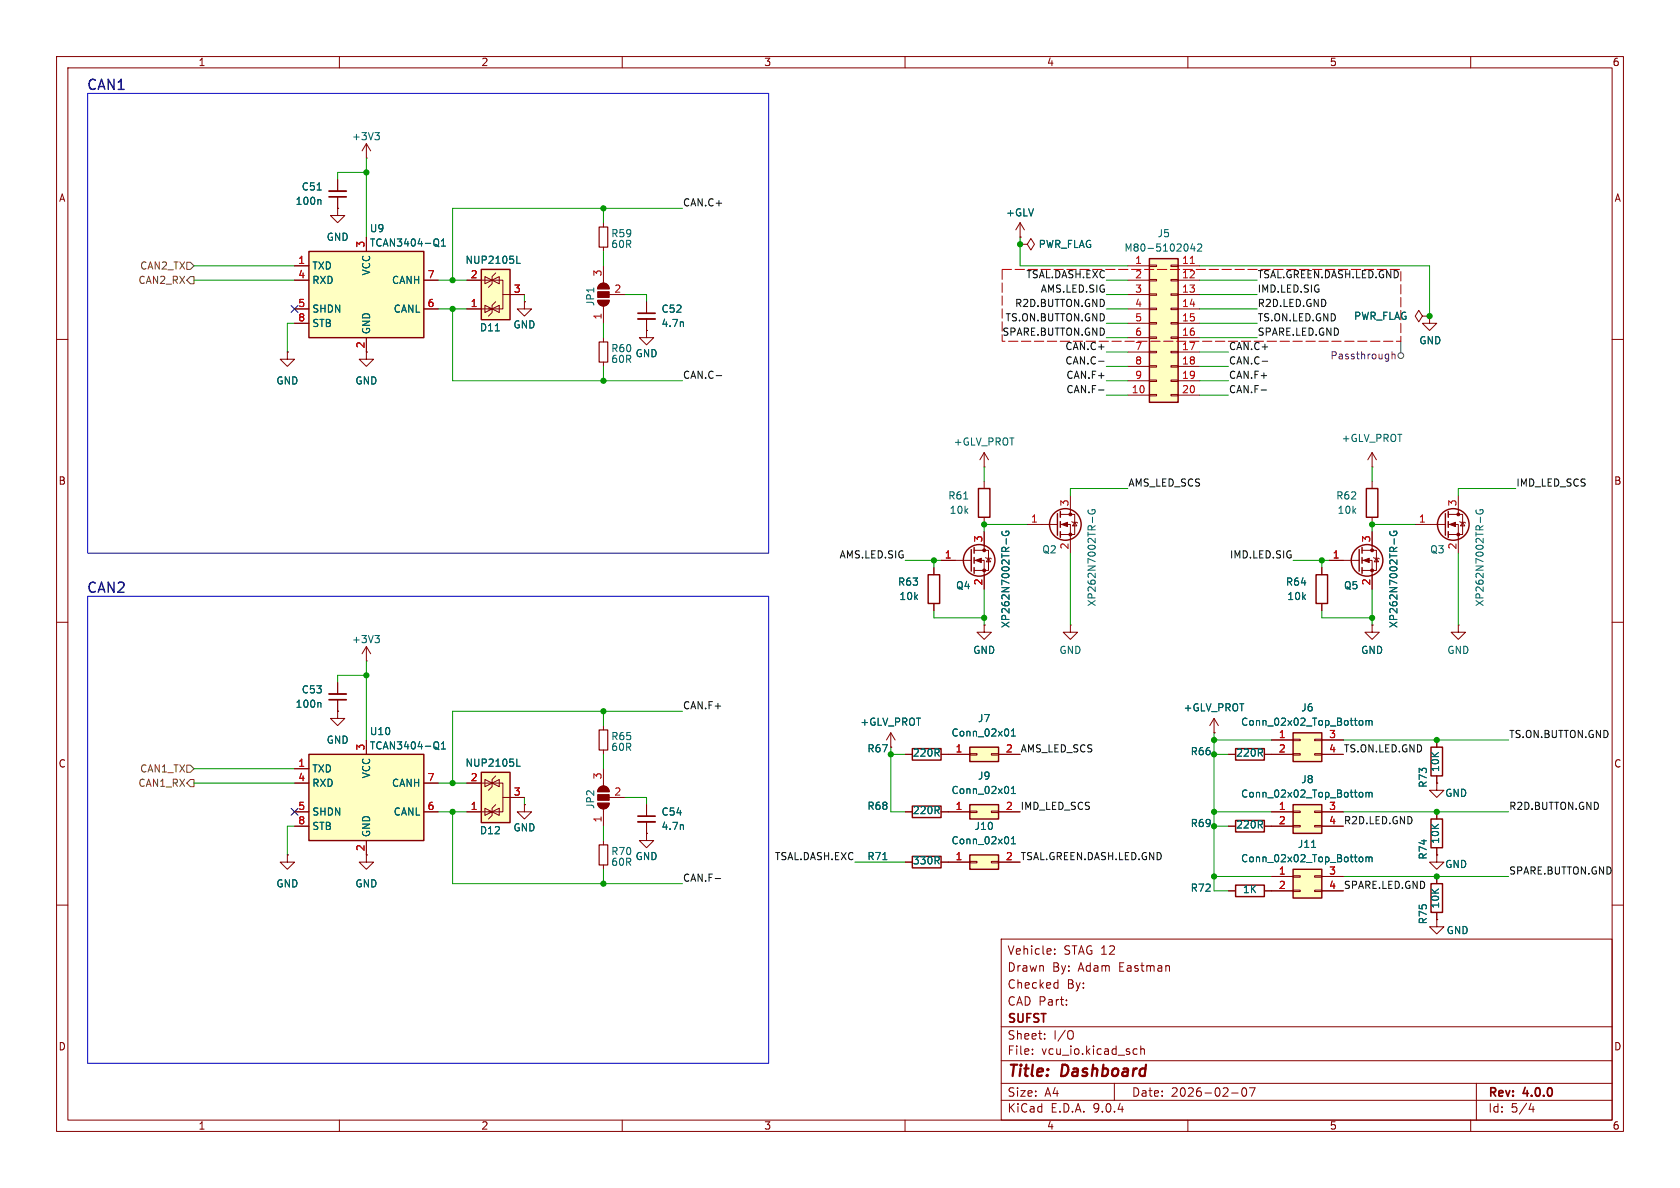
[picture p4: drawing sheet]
<svg xmlns="http://www.w3.org/2000/svg" width="297mm" height="210mm" viewBox="0 0 297 210" stroke-linecap="round" stroke-linejoin="round" font-family="sans-serif">
<defs><g id="words">
<g font-size="2.8" fill="#840000">
<text x="178" y="190.9">Title:</text>
<text x="187.7" y="190.9">Dashboard</text>
</g>
<g font-size="2.5" fill="#000084">
<text x="15.2" y="16.3">CAN1</text>
<text x="15.2" y="105.2">CAN2</text>
</g>
<g font-size="2.1" fill="#840000">
<text x="178" y="172">Drawn</text>
<text x="178" y="169">Vehicle:</text>
<text x="186" y="172">By:</text>
<text x="188" y="169">STAG 12</text>
<text x="190.7" y="172">Adam</text>
<text x="198" y="172">Eastman</text>
<text x="178" y="178">CAD Part:</text>
<text x="178" y="175">Checked</text>
<text x="188.6" y="175">By:</text>
<text x="178" y="184">Sheet:</text>
<text x="178" y="181.2">SUFST</text>
<text x="186.2" y="184">I/O</text>
<text x="178" y="186.7">File:</text>
<text x="184.1" y="186.7">vcu_io.kicad_sch</text>
<text x="178" y="196.9">KiCad</text>
<text x="178" y="194.1">Size:</text>
<text x="184.7" y="194.1">A4</text>
<text x="185.7" y="196.9">E.D.A.</text>
<text x="193.3" y="196.9">9.0.4</text>
<text x="200" y="194.1">Date:</text>
<text x="207" y="194.1">2026-02-07</text>
<text x="263" y="194.3">Rev:</text>
<text x="263" y="196.9">Id:</text>
<text x="267.1" y="196.9">5/4</text>
<text x="269.4" y="194.3">4.0.0</text>
</g>
<g font-size="1.8" fill="#840000">
<text x="35" y="11.9">1</text>
<text x="85" y="11.9">2</text>
<text x="135" y="11.9">3</text>
<text x="185" y="11.9">4</text>
<text x="235" y="11.9">5</text>
<text x="285" y="11.9">6</text>
<text x="10.3" y="35.9">A</text>
<text x="285.3" y="35.9">A</text>
<text x="65.3" y="43.8">TCAN3404-Q1</text>
<text x="10.3" y="85.9">B</text>
<text x="285.3" y="85.9">B</text>
<text x="10.3" y="135.9">C</text>
<text x="65.3" y="132.7">TCAN3404-Q1</text>
<text x="285.3" y="135.9">C</text>
<text x="64.5" y="150.6" transform="rotate(-90 64.5 150.6)">2</text>
<text x="10.3" y="185.9">D</text>
<text x="285.3" y="185.9">D</text>
<text x="35" y="199.9">1</text>
<text x="85" y="199.9">2</text>
<text x="135" y="199.9">3</text>
<text x="185" y="199.9">4</text>
<text x="235" y="199.9">5</text>
<text x="285" y="199.9">6</text>
</g>
<g font-size="1.8" fill="#006464">
<text x="62.1" y="25">+3V3</text>
<text x="53.2" y="33.9">C51</text>
<text x="52.2" y="36.4">100n</text>
<text x="65.3" y="41.2">U9</text>
<text x="177.8" y="38.5">+GLV</text>
<text x="55.1" y="47.9">TXD</text>
<text x="57.7" y="42.8">GND</text>
<text x="82.2" y="46.8">NUP2105L</text>
<text x="108" y="42.1">R59</text>
<text x="108" y="44">60R</text>
<text x="183.5" y="44">PWR_FLAG</text>
<text x="198.7" y="44.7">M80-5102042</text>
<text x="204.5" y="42.1">J5</text>
<text x="55.1" y="50.4">RXD</text>
<text x="65.6" y="48.8" transform="rotate(-90 65.6 48.8)">VCC</text>
<text x="69.2" y="50.4">CANH</text>
<text x="55.1" y="55.5">SHDN</text>
<text x="55.1" y="58">STB</text>
<text x="65.6" y="59.2" transform="rotate(-90 65.6 59.2)">GND</text>
<text x="69.5" y="55.5">CANL</text>
<text x="84.7" y="58.8">D11</text>
<text x="90.7" y="58.3">GND</text>
<text x="105.3" y="54.2" transform="rotate(-90 105.3 54.2)">JP1</text>
<text x="116.8" y="55.5">C52</text>
<text x="116.8" y="58">4.7n</text>
<text x="239.3" y="56.7">PWR_FLAG</text>
<text x="108" y="62.5">R60</text>
<text x="108" y="64.4">60R</text>
<text x="112.3" y="63.3">GND</text>
<text x="250.8" y="61.1">GND</text>
<text x="48.8" y="68.2">GND</text>
<text x="62.7" y="68.2">GND</text>
<text x="168.5" y="79">+GLV_PROT</text>
<text x="237.1" y="78.3">+GLV_PROT</text>
<text x="167.5" y="88.5">R61</text>
<text x="236.1" y="88.5">R62</text>
<text x="167.8" y="91">10k</text>
<text x="236.4" y="91">10k</text>
<text x="184.2" y="98">Q2</text>
<text x="252.7" y="98">Q3</text>
<text x="158.7" y="103.7">R63</text>
<text x="158.9" y="106.3">10k</text>
<text x="168.9" y="104.4">Q4</text>
<text x="193.9" y="107.3" transform="rotate(-90 193.9 107.3)">XP262N7002TR-G</text>
<text x="227.2" y="103.7">R64</text>
<text x="227.5" y="106.3">10k</text>
<text x="237.5" y="104.4">Q5</text>
<text x="262.5" y="107.3" transform="rotate(-90 262.5 107.3)">XP262N7002TR-G</text>
<text x="62.1" y="113.9">+3V3</text>
<text x="178.7" y="111.1" transform="rotate(-90 178.7 111.1)">XP262N7002TR-G</text>
<text x="247.2" y="111.1" transform="rotate(-90 247.2 111.1)">XP262N7002TR-G</text>
<text x="172" y="115.8">GND</text>
<text x="187.2" y="115.8">GND</text>
<text x="240.5" y="115.8">GND</text>
<text x="255.8" y="115.8">GND</text>
<text x="52.2" y="125.3">100n</text>
<text x="53.2" y="122.8">C53</text>
<text x="209.1" y="126">+GLV_PROT</text>
<text x="229.9" y="126">J6</text>
<text x="57.7" y="131.7">GND</text>
<text x="65.3" y="130.1">U10</text>
<text x="108" y="131">R65</text>
<text x="152" y="128.5">+GLV_PROT</text>
<text x="168.1" y="130.4">Conn_02x01</text>
<text x="172.8" y="127.9">J7</text>
<text x="219.3" y="128.5">Conn_02x02_Top_Bottom</text>
<text x="55.1" y="136.8">TXD</text>
<text x="65.6" y="137.7" transform="rotate(-90 65.6 137.7)">VCC</text>
<text x="82.2" y="135.7">NUP2105L</text>
<text x="108" y="132.9">60R</text>
<text x="153.2" y="133.2">R67</text>
<text x="161.3" y="134">220R</text>
<text x="210.4" y="133.7">R66</text>
<text x="218.4" y="134">220R</text>
<text x="254.6" y="136.6" transform="rotate(-90 254.6 136.6)">10K</text>
<text x="55.1" y="139.3">RXD</text>
<text x="69.2" y="139.3">CANH</text>
<text x="105.3" y="143.1" transform="rotate(-90 105.3 143.1)">JP2</text>
<text x="153.2" y="143.4">R68</text>
<text x="168.1" y="140.6">Conn_02x01</text>
<text x="172.8" y="138">J9</text>
<text x="219.3" y="141.2">Conn_02x02_Top_Bottom</text>
<text x="229.9" y="138.7">J8</text>
<text x="252.5" y="139.4" transform="rotate(-90 252.5 139.4)">R73</text>
<text x="255.4" y="141.1">GND</text>
<text x="55.1" y="144.4">SHDN</text>
<text x="55.1" y="146.9">STB</text>
<text x="65.6" y="148.1" transform="rotate(-90 65.6 148.1)">GND</text>
<text x="69.5" y="144.4">CANL</text>
<text x="84.7" y="147.7">D12</text>
<text x="90.7" y="147.2">GND</text>
<text x="116.8" y="144.4">C54</text>
<text x="116.8" y="146.9">4.7n</text>
<text x="161.3" y="144.1">220R</text>
<text x="168.1" y="149.5">Conn_02x01</text>
<text x="172.2" y="146.9">J10</text>
<text x="210.4" y="146.4">R69</text>
<text x="218.4" y="146.7">220R</text>
<text x="254.6" y="149.3" transform="rotate(-90 254.6 149.3)">10K</text>
<text x="108" y="151.4">R70</text>
<text x="108" y="153.3">60R</text>
<text x="112.3" y="152.2">GND</text>
<text x="153.2" y="152.2">R71</text>
<text x="161.3" y="153">330R</text>
<text x="219.3" y="152.6">Conn_02x02_Top_Bottom</text>
<text x="229.3" y="150.1">J11</text>
<text x="252.5" y="152.1" transform="rotate(-90 252.5 152.1)">R74</text>
<text x="255.4" y="153.6">GND</text>
<text x="48.8" y="157.1">GND</text>
<text x="62.7" y="157.1">GND</text>
<text x="210.4" y="157.8">R72</text>
<text x="219.6" y="158.1">1K</text>
<text x="254.6" y="160.7" transform="rotate(-90 254.6 160.7)">10K</text>
<text x="252.5" y="163.5" transform="rotate(-90 252.5 163.5)">R75</text>
<text x="255.6" y="165.3">GND</text>
</g>
<g font-size="1.8" fill="#0f0f0f">
<text x="120.6" y="36.6">CAN.C+</text>
<text x="181.3" y="49.3">TSAL.DASH.EXC</text>
<text x="183.9" y="51.8">AMS.LED.SIG</text>
<text x="222.2" y="49.3">TSAL.GREEN.DASH.LED.GND</text>
<text x="222.2" y="51.8">IMD.LED.SIG</text>
<text x="177.1" y="59.4">SPARE.BUTTON.GND</text>
<text x="177.7" y="56.9">TS.ON.BUTTON.GND</text>
<text x="179.4" y="54.3">R2D.BUTTON.GND</text>
<text x="222.2" y="54.3">R2D.LED.GND</text>
<text x="222.2" y="59.4">SPARE.LED.GND</text>
<text x="222.2" y="56.9">TS.ON.LED.GND</text>
<text x="188.2" y="62">CAN.C+</text>
<text x="188.2" y="64.5">CAN.C-</text>
<text x="217.2" y="62">CAN.C+</text>
<text x="217.2" y="64.5">CAN.C-</text>
<text x="120.6" y="67">CAN.C-</text>
<text x="188.4" y="67">CAN.F+</text>
<text x="188.4" y="69.6">CAN.F-</text>
<text x="217.2" y="67">CAN.F+</text>
<text x="217.2" y="69.6">CAN.F-</text>
<text x="199.4" y="86.1">AMS_LED_SCS</text>
<text x="268" y="86.1">IMD_LED_SCS</text>
<text x="148.3" y="98.8">AMS.LED.SIG</text>
<text x="217.3" y="98.8">IMD.LED.SIG</text>
<text x="120.6" y="125.5">CAN.F+</text>
<text x="266.7" y="130.5">TS.ON.BUTTON.GND</text>
<text x="180.3" y="133.1">AMS_LED_SCS</text>
<text x="237.5" y="133.1">TS.ON.LED.GND</text>
<text x="180.3" y="143.2">IMD_LED_SCS</text>
<text x="266.7" y="143.2">R2D.BUTTON.GND</text>
<text x="237.5" y="145.8">R2D.LED.GND</text>
<text x="120.6" y="155.9">CAN.F-</text>
<text x="136.9" y="152.1">TSAL.DASH.EXC</text>
<text x="180.3" y="152.1">TSAL.GREEN.DASH.LED.GND</text>
<text x="266.7" y="154.7">SPARE.BUTTON.GND</text>
<text x="237.5" y="157.2">SPARE.LED.GND</text>
</g>
<g font-size="1.8" fill="#725600">
<text x="24.7" y="47.9">CAN2_TX</text>
<text x="24.4" y="50.4">CAN2_RX</text>
<text x="24.7" y="136.8">CAN1_TX</text>
<text x="24.4" y="139.3">CAN1_RX</text>
</g>
<g font-size="1.8" fill="#a90000">
<text x="52.6" y="46.7">1</text>
<text x="64.5" y="43.9" transform="rotate(-90 64.5 43.9)">3</text>
<text x="200.6" y="46.7">1</text>
<text x="208.9" y="46.7">11</text>
<text x="52.6" y="49.3">4</text>
<text x="75.5" y="49.3">7</text>
<text x="83.1" y="49.3">2</text>
<text x="90.7" y="51.8">3</text>
<text x="106.4" y="49" transform="rotate(-90 106.4 49)">3</text>
<text x="108.5" y="51.8">2</text>
<text x="200.6" y="49.3">2</text>
<text x="200.6" y="51.8">3</text>
<text x="208.9" y="49.3">12</text>
<text x="208.9" y="51.8">13</text>
<text x="52.6" y="54.4">5</text>
<text x="52.6" y="56.9">8</text>
<text x="75.5" y="54.4">6</text>
<text x="83.1" y="54.4">1</text>
<text x="106.4" y="56.6" transform="rotate(-90 106.4 56.6)">1</text>
<text x="200.6" y="54.4">4</text>
<text x="200.6" y="56.9">5</text>
<text x="200.6" y="59.4">6</text>
<text x="208.9" y="54.4">14</text>
<text x="208.9" y="56.9">15</text>
<text x="208.9" y="59.4">16</text>
<text x="64.5" y="61.7" transform="rotate(-90 64.5 61.7)">2</text>
<text x="200.6" y="62">7</text>
<text x="200.6" y="64.5">8</text>
<text x="208.9" y="62">17</text>
<text x="208.9" y="64.5">18</text>
<text x="200" y="69.6">10</text>
<text x="200.6" y="67.1">9</text>
<text x="208.9" y="67.1">19</text>
<text x="208.9" y="69.6">20</text>
<text x="189" y="89.6" transform="rotate(-90 189 89.6)">3</text>
<text x="257.6" y="89.6" transform="rotate(-90 257.6 89.6)">3</text>
<text x="173.7" y="96" transform="rotate(-90 173.7 96)">3</text>
<text x="182.2" y="92.5">1</text>
<text x="242.3" y="96" transform="rotate(-90 242.3 96)">3</text>
<text x="250.8" y="92.5">1</text>
<text x="166.9" y="98.8">1</text>
<text x="189" y="97.2" transform="rotate(-90 189 97.2)">2</text>
<text x="235.5" y="98.8">1</text>
<text x="257.6" y="97.2" transform="rotate(-90 257.6 97.2)">2</text>
<text x="173.7" y="103.6" transform="rotate(-90 173.7 103.6)">2</text>
<text x="242.3" y="103.6" transform="rotate(-90 242.3 103.6)">2</text>
<text x="226" y="130.6">1</text>
<text x="234.9" y="130.6">3</text>
<text x="52.6" y="135.6">1</text>
<text x="64.5" y="132.8" transform="rotate(-90 64.5 132.8)">3</text>
<text x="106.4" y="137.9" transform="rotate(-90 106.4 137.9)">3</text>
<text x="168.8" y="133.1">1</text>
<text x="177.7" y="133.1">2</text>
<text x="226" y="133.1">2</text>
<text x="234.9" y="133.1">4</text>
<text x="52.6" y="138.2">4</text>
<text x="52.6" y="143.3">5</text>
<text x="75.5" y="138.2">7</text>
<text x="75.5" y="143.3">6</text>
<text x="83.1" y="143.3">1</text>
<text x="83.1" y="138.2">2</text>
<text x="90.7" y="140.7">3</text>
<text x="108.5" y="140.7">2</text>
<text x="168.8" y="143.3">1</text>
<text x="177.7" y="143.3">2</text>
<text x="226" y="143.3">1</text>
<text x="234.9" y="143.3">3</text>
<text x="52.6" y="145.8">8</text>
<text x="106.4" y="145.5" transform="rotate(-90 106.4 145.5)">1</text>
<text x="226" y="145.8">2</text>
<text x="234.9" y="145.8">4</text>
<text x="168.8" y="152.1">1</text>
<text x="177.7" y="152.1">2</text>
<text x="226" y="154.7">1</text>
<text x="234.9" y="154.7">3</text>
<text x="226" y="157.2">2</text>
<text x="234.9" y="157.2">4</text>
</g>
<text font-size="1.8" fill="#840084" x="235.1" y="63.7">Passthrough</text>
</g></defs>
<g fill="none" stroke="#840000" stroke-width=".18">
<path d="M10 10h277v190h-277zM12 12h273v186h-273zM60 10v2M110 10v2M160 10v2M210 10v2M260 10v2M106.7 39.4v.7M92.7 53.3v1.3h1.3l-1.3 1.3-1.3-1.3h1.3M92.7 53.3h.1M106.7 43.7v.8M106.7 59.7v.8"/>
<path d="M10 60h2M50.8 62.2v1.3h1.3l-1.3 1.3-1.3-1.3h1.3M50.8 62.2h.1M106.7 64v.8M285 60h2M174 82.6h.1M174 80l-.8 1.3M174 80l.8 1.3M174 80v2.6M234.9 99.1h5.4M240.8 97.3h2.5v3.5h-2.5M240.8 99.1h1.8v5"/>
<path d="M242.6 94v3.3M242.8 98.6l.2 .1h.7l.1 .1M243.3 98.7l.4 .6h-.7zM10 110h2M285 110h2M106 139.2a1.02 1.02 0 0 1 1.1-.2 1.02 1.02 0 0 1 .6 1h-2zM106.7 128.3v.7M106.7 132.6v.8M106.7 135.9v3M105.7 142h2a1.02 1.02 0 0 1-1 1 1.02 1.02 0 0 1-1-1zM106.7 143v3.1M107.7 141h2.8"/>
<path d="M114.3 147.3v1.3h1.3l-1.3 1.3-1.3-1.3h1.3M114.3 147.3h.1M217.2 157.5h1.2M217.2 146.1h1.2M223.5 157.5h1.3M223.5 146.1h1.3M10 160h2M177 166h108v32h-108zM186.5 168.6v.1M186.5 167.8v.1M186.6 173.7l.4 .1M187 173.2v1.5"/>
<path d="M187 174.6l-.4 .1M188.5 177.6v.1M188.5 176.8v.1M285 160h2M60 198v2M110 198v2M160 198v2M177 194.5h108M177 191.5h108M177 187.5h108M177 181.5h108M182.5 186.3v.1"/>
<path d="M182.5 185.5v.1M184.7 183.6v.1M184.7 182.8v.1M189.5 182.3a1.07 1.07 0 0 1 0 1.3M197 191.5v3M200.5 186.3h.5M200.5 185.5h.5M201.7 185.5l.2-.1 .3 .1 .1 .9M201.7 184.9v1.5M210 198v2M217.7 193.2h1.2M219.7 192.4l.2-.1a.81 .81 0 0 1 .6 .6 .81 .81 0 0 1-.3 .8l-.2 .1a.81 .81 0 0 1-.3-1.4z"/>
<path d="M220.9 192.3h1l-.7 1.5M260 198v2M261 191.5v6.5M270.7 195l-.4 1.1h.9M271 195.6v1"/>
</g>
<g fill="none" stroke="#840000" stroke-width=".25">
<path d="M240.3 97.2v3.8M240.8 96.8v1M240.8 98.6v1M240.8 100.3v1M218.4 156.5h5.1v2h-5.1zM218.4 145h5.1v2.1h-5.1z"/>
<circle cx="241.7" cy="99.1" r="2.79"/>
</g>
<g fill="#840000" stroke="#840000" stroke-width=".18">
<path d="M241 99.1l1.1-.4v.7z"/>
<path d="M105.7 142h2a1.02 1.02 0 0 1-1 1 1.02 1.02 0 0 1-1-1z"/>
<path d="M105.7 140.5h2v1h-2z"/>
<path d="M106 139.2a1.02 1.02 0 0 1 1.1-.2 1.02 1.02 0 0 1 .6 1h-2z"/>
<circle cx="242.6" cy="97.3" r=".25"/>
<circle cx="242.6" cy="100.8" r=".25"/>
</g>
<path d="M245.7 94a.59 .59 0 0 0 .6 .7 .59 .59 0 0 0 .6-.7l-.5-.1v.2M246.5 95.2v1" fill="none" stroke="#006464" stroke-width=".18"/>
<path d="M105.9 40.1h1.5v3.6h-1.5zM105.9 60.5h1.5v3.5h-1.5zM105.9 129h1.5v3.6h-1.5z" fill="none" stroke="#840000" stroke-width=".2"/>
<path d="M85.1 47.6h5.1v8.9h-5.1z" fill="#ffffc2"/>
<path d="M85.1 47.6h5.1v8.9h-5.1z" fill="none" stroke="#840000" stroke-width=".25"/>
<g fill="none" stroke="#840000" stroke-width=".18">
<path d="M82.5 54.6h4.5M82.5 49.5h4.5M85.7 48.9l1.3 .6-1.3 .7zM86.4 54.6h.6l-1.3-.6v1.2l1.3-.6M87 49.5h1.9v5.1h-1.9M87 54.6l1.3-.6v1.2zM87 49.5l1.3-.6v1.3zM87.6 53.3l-.6 .7v1.2l-.6 .7M87.6 48.3l-.6 .6v1.3l-.6 .6M88.9 52.1h3.8M242.6 82.6h.1M242.6 80l-.8 1.3"/>
<path d="M242.6 80l.7 1.3M242.6 80v2.6"/>
</g>
<path d="M87.6 58.5h.7M91.4 46.6h.6" fill="none" stroke="#006464" stroke-width=".18"/>
<path d="M228.6 153.7h5.1v5.1h-5.1z" fill="#ffffc2"/>
<path d="M228.6 153.7h5.1v5.1h-5.1z" fill="none" stroke="#840000" stroke-width=".25"/>
<path d="M224.8 154.9h3.8M224.8 157.5h3.8M228.6 154.8h1.3v.3h-1.3zM228.6 157.4h1.3v.2h-1.3zM232.4 154.8h1.3v.3h-1.3zM232.4 157.4h1.3v.2h-1.3zM233.7 154.9h3.8M233.7 157.5h3.8" fill="none" stroke="#840000" stroke-width=".18"/>
<path d="M231.9 149.8h.7M240.4 151.6l.3-.1 .2 .2v.5l-.2 .1h-.3M241.5 151.6l.3-.1 .2 .2M241.5 151.5v.8M242 151.7l.2-.2 .3 .1 .1 .7M242 151.7v.6" fill="none" stroke="#006464" stroke-width=".18"/>
<path d="M228.6 142.2h5.1v5.1h-5.1z" fill="#ffffc2"/>
<path d="M241.6 86.4h2v5h-2zM218.4 132.3h5.1v2.1h-5.1zM228.6 142.2h5.1v5.1h-5.1z" fill="none" stroke="#840000" stroke-width=".25"/>
<g fill="none" stroke="#840000" stroke-width=".18">
<path d="M242.6 85.1v1.3M242.6 91.4v1.3M214.6 129.5h.1M214.6 127l-.7 1.3M214.6 127l.8 1.3M214.6 127v2.5M217.2 133.4h1.2M223.5 133.4h1.3M224.8 143.5h3.8M224.8 146.1h3.8M228.6 143.4h1.3v.2h-1.3zM228.6 145.9h1.3v.3h-1.3z"/>
<path d="M232.4 143.4h1.3v.2h-1.3zM232.4 145.9h1.3v.3h-1.3zM233.7 143.5h3.8M233.7 146.1h3.8"/>
</g>
<path d="M240.4 140.1h.3l.2 .2v.5l-.2 .1h-.3M241.5 140.2l.3-.1 .2 .1M241.5 140.1v.8M242 140.2l.2-.1h.3l.1 .8M242 140.2v.7" fill="none" stroke="#006464" stroke-width=".18"/>
<path d="M228.6 129.5h5.1v5.1h-5.1z" fill="#ffffc2"/>
<g fill="none" stroke="#840000" stroke-width=".25">
<path d="M171.7 97.2v3.8M172.2 96.8v1M172.2 98.6v1M164.1 101.6h2v5.1h-2zM172.2 100.3v1M228.6 129.5h5.1v5.1h-5.1z"/>
<circle cx="173.1" cy="99.1" r="2.79"/>
</g>
<g fill="none" stroke="#840000" stroke-width=".18">
<path d="M114.3 58.4v1.3h1.3l-1.3 1.3-1.3-1.3h1.3M114.3 58.4h.1M114.3 53.3v2.1M114.3 56.4v2M251.5 55.9l-.7-1-.6 1 .6 1 .7-1h1.2M252.7 55.9h.1M64.8 62.2v1.3h1.2l-1.2 1.3-1.3-1.3h1.3M166.4 99.1h5.3M172.2 97.3h2.6v3.5h-2.6M172.2 99.1h1.8v5M174 94v3.3M174.2 98.6l.2 .1h.7l.2 .1"/>
<path d="M174.8 98.7l.3 .6h-.7zM165.1 100.3v1.3M165.1 106.7v1.3M59.7 125.7v1.3h1.3l-1.3 1.3-1.3-1.3h1.3M59.7 125.7h.1M224.8 130.8h3.8M224.8 133.4h3.8M228.6 130.7h1.3v.2h-1.3zM228.6 133.2h1.3v.3h-1.3zM232.4 130.7h1.3v.2h-1.3zM232.4 133.2h1.3v.3h-1.3zM233.7 130.8h3.8"/>
<path d="M233.7 133.4h3.8"/>
</g>
<path d="M120.8 56.9v.8M177.2 94a.59 .59 0 0 0 .5 .7 .59 .59 0 0 0 .6-.7l-.5-.1v.2M177.9 95.2v1M240.4 127.4h.3l.2 .2v.5l-.2 .1h-.3M241.5 127.5l.3-.1 .2 .1M241.5 127.4v.8M242 127.5l.2-.1h.3l.1 .8M242 127.5v.7" fill="none" stroke="#006464" stroke-width=".18"/>
<path d="M112.8 55.4h3" fill="none" stroke="#840000" stroke-width=".3"/>
<path d="M112.8 56.4h3" fill="none" stroke="#840000" stroke-width=".33"/>
<g fill="#840000" stroke="#840000" stroke-width=".18">
<path d="M172.5 99.1l1-.4v.7z"/>
<circle cx="174" cy="97.3" r=".25"/>
<circle cx="174" cy="100.8" r=".25"/>
</g>
<path d="M54.6 44.5h20.3v15.2h-20.3z" fill="#ffffc2"/>
<path d="M54.6 44.5h20.3v15.2h-20.3z" fill="none" stroke="#840000" stroke-width=".25"/>
<g fill="none" stroke="#840000" stroke-width=".18">
<path d="M52.1 47h2.5M52.1 49.5h2.5M52.1 54.6h2.5M52.1 57.2h2.5M64.8 59.7v2.5M74.9 49.5h2.6M74.9 54.6h2.6M252.7 55.9v1.3h1.3l-1.3 1.2-1.2-1.2h1.2M252.7 55.9h.1M174 110.5v1.3h1.3l-1.3 1.2-1.3-1.2h1.3M174 110.5h.1M189.2 110.5v1.3h1.3l-1.3 1.2-1.2-1.2h1.2"/>
<path d="M189.2 110.5h.1M254 151.1v1.3h1.3l-1.3 1.3-1.3-1.3h1.3M254 151.1h.1"/>
</g>
<path d="M77.2 43.3l.4 .3M77.2 42.2l.2 .1a.81 .81 0 0 1-.2 1.2M78 43.5h.8M78 42.6l.4-.4v1.3" fill="none" stroke="#006464" stroke-width=".18"/>
<path d="M203.2 45.7h5.1v25.4h-5.1z" fill="#ffffc2"/>
<path d="M203.2 45.7h5.1v25.4h-5.1zM173 86.4h2v5h-2zM232.7 101.6h2v5.1h-2zM161.3 142.5h5.1v2h-5.1zM161.3 151.4h5.1v2h-5.1zM253 144.8h2v5.1h-2z" fill="none" stroke="#840000" stroke-width=".25"/>
<g fill="none" stroke="#840000" stroke-width=".18">
<path d="M59.7 36.8v1.3h1.3l-1.3 1.3-1.3-1.3h1.3M59.7 36.8h.1M59.7 31.8v2M59.7 34.8v2M64.8 27.9h.1M64.8 25.4l-.8 1.3M64.8 25.4l.7 1.3M64.8 25.4v2.5M105.7 53.1h2a1.02 1.02 0 0 1-1 1 1.02 1.02 0 0 1-1-1zM106 50.3a1.02 1.02 0 0 1 1.1-.2 1.02 1.02 0 0 1 .6 1h-2zM106.7 47v3M106.7 54.1v3.1"/>
<path d="M107.7 52.1h2.8M199.4 47h3.8M199.4 49.5h3.8M199.4 52.1h3.8M199.4 54.6h3.8M199.4 57.2h3.8M199.4 59.7h3.8M203.2 46.9h1.3v.2h-1.3zM203.2 49.4h1.3v.3h-1.3zM203.2 51.9h1.3v.3h-1.3zM203.2 54.5h1.3v.2h-1.3zM203.2 57h1.3v.3h-1.3z"/>
<path d="M203.2 59.6h1.3v.2h-1.3zM207 46.9h1.3v.2h-1.3zM207 49.4h1.3v.3h-1.3zM207 51.9h1.3v.3h-1.3zM207 54.5h1.3v.2h-1.3zM207 57h1.3v.3h-1.3zM207 59.6h1.3v.2h-1.3zM208.3 47h3.8M208.3 49.5h3.8M208.3 52.1h3.8M208.3 54.6h3.8M208.3 57.2h3.8"/>
<path d="M208.3 59.7h3.8M199.4 62.2h3.8M199.4 64.8h3.8M199.4 67.3h3.8M199.4 69.9h3.8M203.2 62.1h1.3v.3h-1.3zM203.2 64.6h1.3v.3h-1.3zM203.2 67.2h1.3v.2h-1.3zM203.2 69.7h1.3v.3h-1.3zM207 62.1h1.3v.3h-1.3zM207 64.6h1.3v.3h-1.3zM207 67.2h1.3v.2h-1.3z"/>
<path d="M207 69.7h1.3v.3h-1.3zM208.3 62.2h3.8M208.3 64.8h3.8M208.3 67.3h3.8M208.3 69.9h3.8M174 85.1v1.3M174 91.4v1.3M233.7 100.3v1.3M233.7 106.7v1.3M242.6 110.5v1.3h1.2l-1.2 1.2-1.3-1.2h1.3M242.6 110.5h.1M160 143.5h1.3"/>
<path d="M160 152.4h1.3M166.4 143.5h1.2M166.4 152.4h1.2M254 143.5v1.3M254 149.9v1.2"/>
</g>
<path d="M210.4 46.6h.8" fill="none" stroke="#a90000" stroke-width=".18"/>
<path d="M56.1 33.6h.7M56.6 35.3l.1 .2v.6M66.3 23.4h.8l-.5 .5M66.8 23.9l.3 .3v.3l-.3 .2M210.8 43.1l-.3 .9h.8M211.1 43.5v.9M211.7 43.2l.5-.1 .3 .4-.8 .9h.8M170.4 88.2h.7M156.1 152h.7" fill="none" stroke="#006464" stroke-width=".18"/>
<path d="M58.2 34.8h3" fill="none" stroke="#840000" stroke-width=".3"/>
<path d="M58.2 33.8h3" fill="none" stroke="#840000" stroke-width=".33"/>
<g fill="#840000" stroke="#840000" stroke-width=".18">
<path d="M105.7 53.1h2a1.02 1.02 0 0 1-1 1 1.02 1.02 0 0 1-1-1z"/>
<path d="M105.7 51.6h2v1h-2z"/>
<path d="M106 50.3a1.02 1.02 0 0 1 1.1-.2 1.02 1.02 0 0 1 .6 1h-2z"/>
</g>
<path d="M171.4 142.2h5.1v2.6h-5.1z" fill="#ffffc2"/>
<path d="M253 132.1h2v5.1h-2zM171.4 142.2h5.1v2.6h-5.1z" fill="none" stroke="#840000" stroke-width=".25"/>
<path d="M257.8 110.5v1.3h1.3l-1.3 1.2-1.3-1.2h1.3M257.8 110.5h.1M254 130.8v1.3M254 137.2v1.2M167.6 143.5h3.8M171.4 143.4h1.3v.2h-1.3zM175.3 143.4h1.2v.2h-1.2zM176.5 143.5h3.8" fill="none" stroke="#840000" stroke-width=".18"/>
<path d="M178.8 139.4l.4-.4v1.3M178.8 140.3h.7" fill="none" stroke="#006464" stroke-width=".18"/>
<path d="M171.4 132.1h5.1v2.5h-5.1z" fill="#ffffc2"/>
<path d="M171.4 132.1h5.1v2.5h-5.1z" fill="none" stroke="#840000" stroke-width=".25"/>
<path d="M167.6 133.4h3.8M171.4 133.2h1.3v.3h-1.3zM175.3 133.2h1.2v.3h-1.2zM176.5 133.4h3.8" fill="none" stroke="#840000" stroke-width=".18"/>
<path d="M178.8 130.1h.7M178.8 129.2l.4-.4v1.3" fill="none" stroke="#006464" stroke-width=".18"/>
<path d="M171.4 151.1h5.1v2.6h-5.1z" fill="#ffffc2"/>
<g fill="none" stroke="#840000" stroke-width=".25">
<path d="M186.9 90.8v3.8M187.5 90.4v1M187.5 92.2v1M187.5 94v1M255.5 90.8v3.8M256 90.4v1M256 92.2v1M256 94v1M161.3 132.3h5.1v2.1h-5.1zM171.4 151.1h5.1v2.6h-5.1zM253 156.2h2v5.1h-2z"/>
<circle cx="188.3" cy="92.7" r="2.79"/>
<circle cx="256.9" cy="92.7" r="2.79"/>
</g>
<g fill="none" stroke="#840000" stroke-width=".18">
<path d="M180.3 39.4l-.7 1.2M180.3 39.4l.8 1.2M180.3 39.4v2.5M180.3 43.2h1.3l.6-1 .7 1-.7 1-.6-1M180.3 43.2h.1M180.3 41.9h.1M181.6 92.7h5.3M187.5 90.9h2.5v3.6h-2.5M187.5 92.7h1.7v5.1M189.2 87.6v3.3M189.5 92.2l.1 .1h.8l.1 .2M190 92.3l.4 .7h-.8z"/>
<path d="M250.2 92.7h5.3M256 90.9h2.6v3.6h-2.6M256 92.7h1.8v5.1M257.8 87.6v3.3M258.1 92.2l.1 .1h.8l.1 .2M258.6 92.3l.4 .7h-.8zM64.8 116.8h.1M64.8 114.3l-.8 1.3M64.8 114.3l.7 1.3M64.8 114.3v2.5M59.7 120.7v2M59.7 123.7v2"/>
<path d="M157.5 132.1h.1M157.5 129.5l-.8 1.3M157.5 129.5l.7 1.3M157.5 129.5v2.6M160 133.4h1.3M166.4 133.4h1.2M254 138.4v1.3h1.3l-1.3 1.3-1.3-1.3h1.3M254 138.4h.1M50.8 151.1v1.3h1.3l-1.3 1.3-1.3-1.3h1.3M50.8 151.1h.1M167.6 152.4h3.8M171.4 152.3h1.3v.2h-1.3z"/>
<path d="M175.3 152.3h1.2v.2h-1.2zM176.5 152.4h3.8M254 154.9v1.3M254 162.6v1.2h1.3l-1.3 1.3-1.3-1.3h1.3M254 162.6h.1M254 161.3v1.3"/>
</g>
<path d="M192.4 90.1a.59 .59 0 0 0 .6 .8 .59 .59 0 0 0 .6-.8h-.5v.2M193.1 91.4v1M261 90.1a.59 .59 0 0 0 .6 .8 .59 .59 0 0 0 .5-.8h-.4v.2M261.7 91.4v1M66.3 112.3h.8l-.5 .5M66.8 112.8l.3 .3v.3l-.3 .2M56.6 124.2l.1 .2v.6M178.8 149.2h.7M178.8 148.3l.4-.4v1.3" fill="none" stroke="#006464" stroke-width=".18"/>
<path d="M58.2 123.7h3" fill="none" stroke="#840000" stroke-width=".3"/>
<path d="M58.2 122.7h3" fill="none" stroke="#840000" stroke-width=".33"/>
<g fill="#840000" stroke="#840000" stroke-width=".18">
<path d="M187.7 92.7l1-.4v.8z"/>
<path d="M256.3 92.7l1-.4v.8z"/>
<circle cx="189.2" cy="90.9" r=".25"/>
<circle cx="189.2" cy="94.5" r=".25"/>
<circle cx="257.8" cy="90.9" r=".25"/>
<circle cx="257.8" cy="94.5" r=".25"/>
</g>
<path d="M54.6 133.4h20.3v15.2h-20.3z" fill="#ffffc2"/>
<path d="M54.6 133.4h20.3v15.2h-20.3z" fill="none" stroke="#840000" stroke-width=".25"/>
<path d="M52.1 135.9h2.5M52.1 138.4h2.5M74.9 138.4h2.6M52.1 143.5h2.5M52.1 146.1h2.5M64.8 148.6v3.8h1.2l-1.2 1.3-1.3-1.3h1.3M74.9 143.5h2.6M114.3 142.2v2.1M114.3 145.3v2" fill="none" stroke="#840000" stroke-width=".18"/>
<path d="M77.2 132.2l.4 .3M77.2 131.1l.2 .1a.81 .81 0 0 1-.2 1.2M78 132.4h.8M78 131.5l.4-.4v1.3M120.8 145.8v.8" fill="none" stroke="#006464" stroke-width=".18"/>
<path d="M112.8 144.3h3" fill="none" stroke="#840000" stroke-width=".3"/>
<path d="M112.8 145.3h3" fill="none" stroke="#840000" stroke-width=".33"/>
<path d="M85.1 136.5h5.1v8.9h-5.1z" fill="#ffffc2"/>
<path d="M85.1 136.5h5.1v8.9h-5.1z" fill="none" stroke="#840000" stroke-width=".25"/>
<g fill="none" stroke="#840000" stroke-width=".18">
<path d="M59.7 36.8h.1M59.7 31.8v2M59.7 34.8v2M52.1 54.6h2.5M52.1 49.5h2.5M52.1 47h2.5M52.1 57.2h2.5M64.8 59.7v2.5M74.9 54.6h2.6M74.9 49.5h2.6M82.5 54.6h2.6M82.5 49.5h2.6"/>
<path d="M90.2 52.1h2.5M92.7 53.3h.1M114.3 58.4h.1M114.3 53.3v2.1M114.3 56.4v2M180.3 41.9h.1M180.3 43.2h.1M252.7 55.9h.1M50.8 62.2h.1M166.4 99.1h2.5M174 94v2.5M234.9 99.1h2.6"/>
<path d="M242.6 94v2.5M165.1 100.3v1.3M165.1 106.7v1.3M174 110.5h.1M174 101.6v2.5M233.7 100.3v1.3M233.7 106.7v1.3M242.6 110.5h.1M242.6 101.6v2.5M52.1 138.4h2.5M52.1 135.9h2.5M59.7 125.7h.1"/>
<path d="M59.7 120.7v2M59.7 123.7v2M74.9 138.4h2.6M82.5 138.4h4.5M85.7 137.8l1.3 .6-1.3 .7zM87 138.4h1.9v5.1h-1.9M87 138.4l1.3-.6v1.3zM87.6 137.2l-.6 .6v1.3l-.6 .6M157.5 132.1h.1M160 133.4h1.3M166.4 133.4h5M176.5 133.4h3.8"/>
<path d="M214.6 129.5h.1M217.2 133.4h1.2M223.5 133.4h5.1M224.8 130.8h3.8M233.7 133.4h3.8M233.7 130.8h3.8M254 138.4h.1M254 130.8v1.3M254 137.2v1.2M50.8 151.1h.1M52.1 143.5h2.5M52.1 146.1h2.5"/>
<path d="M64.8 148.6v2.5M74.9 143.5h2.6M82.5 143.5h4.5M86.4 143.5h.6l-1.3-.6v1.2l1.3-.6M87 143.5l1.3-.6v1.2zM87.6 142.2l-.6 .7v1.2l-.6 .7M88.9 141h3.8M92.7 142.2v1.3h1.3l-1.3 1.3-1.3-1.3h1.3M92.7 142.2h.1M106.7 148.6v.8M106.7 152.9v.8M114.3 147.3h.1"/>
<path d="M114.3 142.2v2.1M114.3 145.3v2M160 143.5h1.3M160 152.4h1.3M166.4 143.5h5M166.4 152.4h5M176.5 143.5h3.8M176.5 152.4h3.8M217.2 157.5h1.2M217.2 146.1h1.2M223.5 157.5h5.1M223.5 146.1h5.1"/>
<path d="M224.8 143.5h3.8M224.8 154.9h3.8M233.7 143.5h3.8M233.7 157.5h3.8M233.7 146.1h3.8M233.7 154.9h3.8M254 151.1h.1M254 143.5v1.3M254 149.9v1.2M254 154.9v1.3M254 162.6h.1M254 161.3v1.3"/>
</g>
<g fill="none" stroke="#006464" stroke-width=".18">
<path d="M56.1 33.6h.7M56.6 35.3l.1 .2v.6M77.2 43.3l.4 .3M77.2 42.2l.2 .1a.81 .81 0 0 1-.2 1.2M78 42.6l.4-.4v1.3M78 43.5h.8M87.6 58.5h.7M91.4 46.6h.6M120.8 56.9v.8M177.2 94a.59 .59 0 0 0 .5 .7 .59 .59 0 0 0 .6-.7l-.5-.1v.2M177.9 95.2v1M245.7 94a.59 .59 0 0 0 .6 .7 .59 .59 0 0 0 .6-.7l-.5-.1v.2"/>
<path d="M246.5 95.2v1M56.6 124.2l.1 .2v.6M77.2 132.2l.4 .3M77.2 131.1l.2 .1a.81 .81 0 0 1-.2 1.2M78 132.4h.8M78 131.5l.4-.4v1.3M91.4 135.5h.6M178.8 129.2l.4-.4v1.3M178.8 139.4l.4-.4v1.3M178.8 130.1h.7M240.4 127.4h.3l.2 .2v.5l-.2 .1h-.3M241.5 127.4v.8"/>
<path d="M241.5 127.5l.3-.1 .2 .1M242 127.5v.7M242 127.5l.2-.1h.3l.1 .8M120.8 145.8v.8M156.1 152h.7M178.8 140.3h.7M178.8 148.3l.4-.4v1.3M178.8 149.2h.7M231.9 149.8h.7M240.4 151.6l.3-.1 .2 .2v.5l-.2 .1h-.3M240.4 140.1h.3l.2 .2v.5l-.2 .1h-.3M241.5 151.6l.3-.1 .2 .2"/>
<path d="M241.5 140.1v.8M241.5 151.5v.8M241.5 140.2l.3-.1 .2 .1M242 151.7l.2-.2 .3 .1 .1 .7M242 140.2v.7M242 151.7v.6M242 140.2l.2-.1h.3l.1 .8"/>
</g>
<path d="M105.9 149.4h1.5v3.5h-1.5z" fill="none" stroke="#840000" stroke-width=".2"/>
<g fill="none" stroke="#484848" stroke-width=".18">
<path d="M247.6 60.3v2.1"/>
<circle cx="247.7" cy="62.9" r=".51"/>
</g>
<path d="M246.1 62.2v1.2M246.1 62.7l.2-.1 .3 .1v.7" fill="none" stroke="#840084" stroke-width=".18"/>
<path d="M177.2 47.6h70.4v12.7h-70.4v-12.7" fill="none" stroke="#f00" stroke-width=".18" stroke-dasharray="1.7 .6"/>
<path d="M33 46.4h.7l.6 .6-.6 .6h-.7zM33.7 48.9h.6v1.3h-.6l-.7-.7zM33 135.3h.7l.6 .6-.6 .6h-.7zM33.7 137.8h.6v1.3h-.6l-.7-.7z" fill="none" stroke="#725600" stroke-width=".18"/>
<path d="M126.6 66.4h1M194.2 68.9h1M194.2 63.9h1M223 68.9h.9M223.1 63.9h1M126.4 155.3h1" fill="none" stroke="#0f0f0f" stroke-width=".18"/>
<g fill="none" stroke="#009600" stroke-width=".18">
<path d="M64.8 30.5h-5.1v1.3M64.8 27.9v14M106.7 36.8v2.6M120.6 36.8h-40.6v12.7M34.3 49.5h17.8M34.3 47h17.8M52.1 57.2h-1.3v5M77.5 49.5h5M77.5 54.6h5M80 54.6v12.7h40.6M92.7 52.1v1.2M106.7 44.5v2.5"/>
<path d="M106.7 57.2v2.5M110.5 52.1h3.8v1.2M180.3 41.9v5.1h19.1M195.6 49.5h3.8M195.6 57.2h3.8M195.6 54.6h3.8M195.6 59.7h3.8M195.6 52.1h3.8M212.1 49.5h10.1M212.1 57.2h10.1M212.1 54.6h10.1M212.1 59.7h10.1"/>
<path d="M212.1 47h40.6v8.9M212.1 52.1h10.1M106.7 64.8v2.5M195.6 67.3h3.8M195.6 64.8h3.8M195.6 69.9h3.8M195.6 62.2h3.8M212.1 67.3h5.1M212.1 64.8h5.1M212.1 69.9h5.1M212.1 62.2h5.1M160 99.1h6.4"/>
<path d="M165.1 99.1v1.2M174 82.6v2.5M181.6 92.7h-7.6v1.3M189.2 97.8v12.7M199.4 86.4h-10.2v1.2M228.6 99.1h6.3M233.7 99.1v1.2M242.6 82.6v2.5M250.2 92.7h-7.6v1.3M257.8 97.8v12.7M268 86.4h-10.2v1.2M64.8 119.4h-5.1v1.3"/>
<path d="M64.8 116.8v14M165.1 108v1.2h8.9M174 104.1v6.4M233.7 108v1.2h8.9M242.6 104.1v6.4M34.3 138.4h17.8M34.3 135.9h17.8M77.5 138.4h5M106.7 125.7v2.6M106.7 133.4v2.5M120.6 125.7h-40.6v12.7M157.5 132.1v11.4h2.5"/>
<path d="M157.5 133.4h2.5M214.6 129.5v28h2.6M214.6 133.4h2.6M214.6 130.8h10.2M237.5 130.8h29.2M52.1 146.1h-1.3v5M77.5 143.5h5M80 143.5v12.7h40.6M92.7 141v1.2M106.7 146.1v2.5M106.7 153.7v2.5M110.5 141h3.8v1.2"/>
<path d="M151.1 152.4h8.9M214.6 154.9h10.2M214.6 143.5h10.2M214.6 146.1h2.6M237.5 154.9h29.2M237.5 143.5h29.2"/>
</g>
<path d="M51.5 54l1.2 1.2M52.7 54l-1.2 1.2M51.5 142.9l1.2 1.2M52.7 142.9l-1.2 1.2" fill="none" stroke="#000084" stroke-width=".18"/>
<path d="M15.5 16.5h120.4v81.3h-120.4zM15.5 105.4h120.4v82.6h-120.4z" fill="none" stroke="#0000c2" stroke-width=".18"/>
<g fill="#009600" stroke="#009600" stroke-width=".18">
<circle cx="214.6" cy="154.9" r=".46"/>
<circle cx="214.6" cy="146.1" r=".46"/>
<circle cx="214.6" cy="143.5" r=".46"/>
<circle cx="214.6" cy="133.4" r=".46"/>
<circle cx="214.6" cy="130.8" r=".46"/>
<circle cx="174" cy="109.2" r=".46"/>
<circle cx="165.1" cy="99.1" r=".46"/>
<circle cx="157.5" cy="133.4" r=".46"/>
<circle cx="174" cy="92.7" r=".46"/>
<circle cx="242.6" cy="92.7" r=".46"/>
<circle cx="252.7" cy="55.9" r=".46"/>
<circle cx="233.7" cy="99.1" r=".46"/>
<circle cx="180.3" cy="43.2" r=".46"/>
<circle cx="80" cy="143.5" r=".46"/>
<circle cx="64.8" cy="119.4" r=".46"/>
<circle cx="80" cy="138.4" r=".46"/>
<circle cx="106.7" cy="156.2" r=".46"/>
<circle cx="106.7" cy="125.7" r=".46"/>
<circle cx="106.7" cy="36.8" r=".46"/>
<circle cx="106.7" cy="67.3" r=".46"/>
<circle cx="80" cy="54.6" r=".46"/>
<circle cx="80" cy="49.5" r=".46"/>
<circle cx="64.8" cy="30.5" r=".46"/>
<circle cx="254" cy="143.5" r=".46"/>
<circle cx="242.6" cy="109.2" r=".46"/>
<circle cx="254" cy="130.8" r=".46"/>
<circle cx="254" cy="154.9" r=".46"/>
</g>
<use href="#words"/>
</svg>
